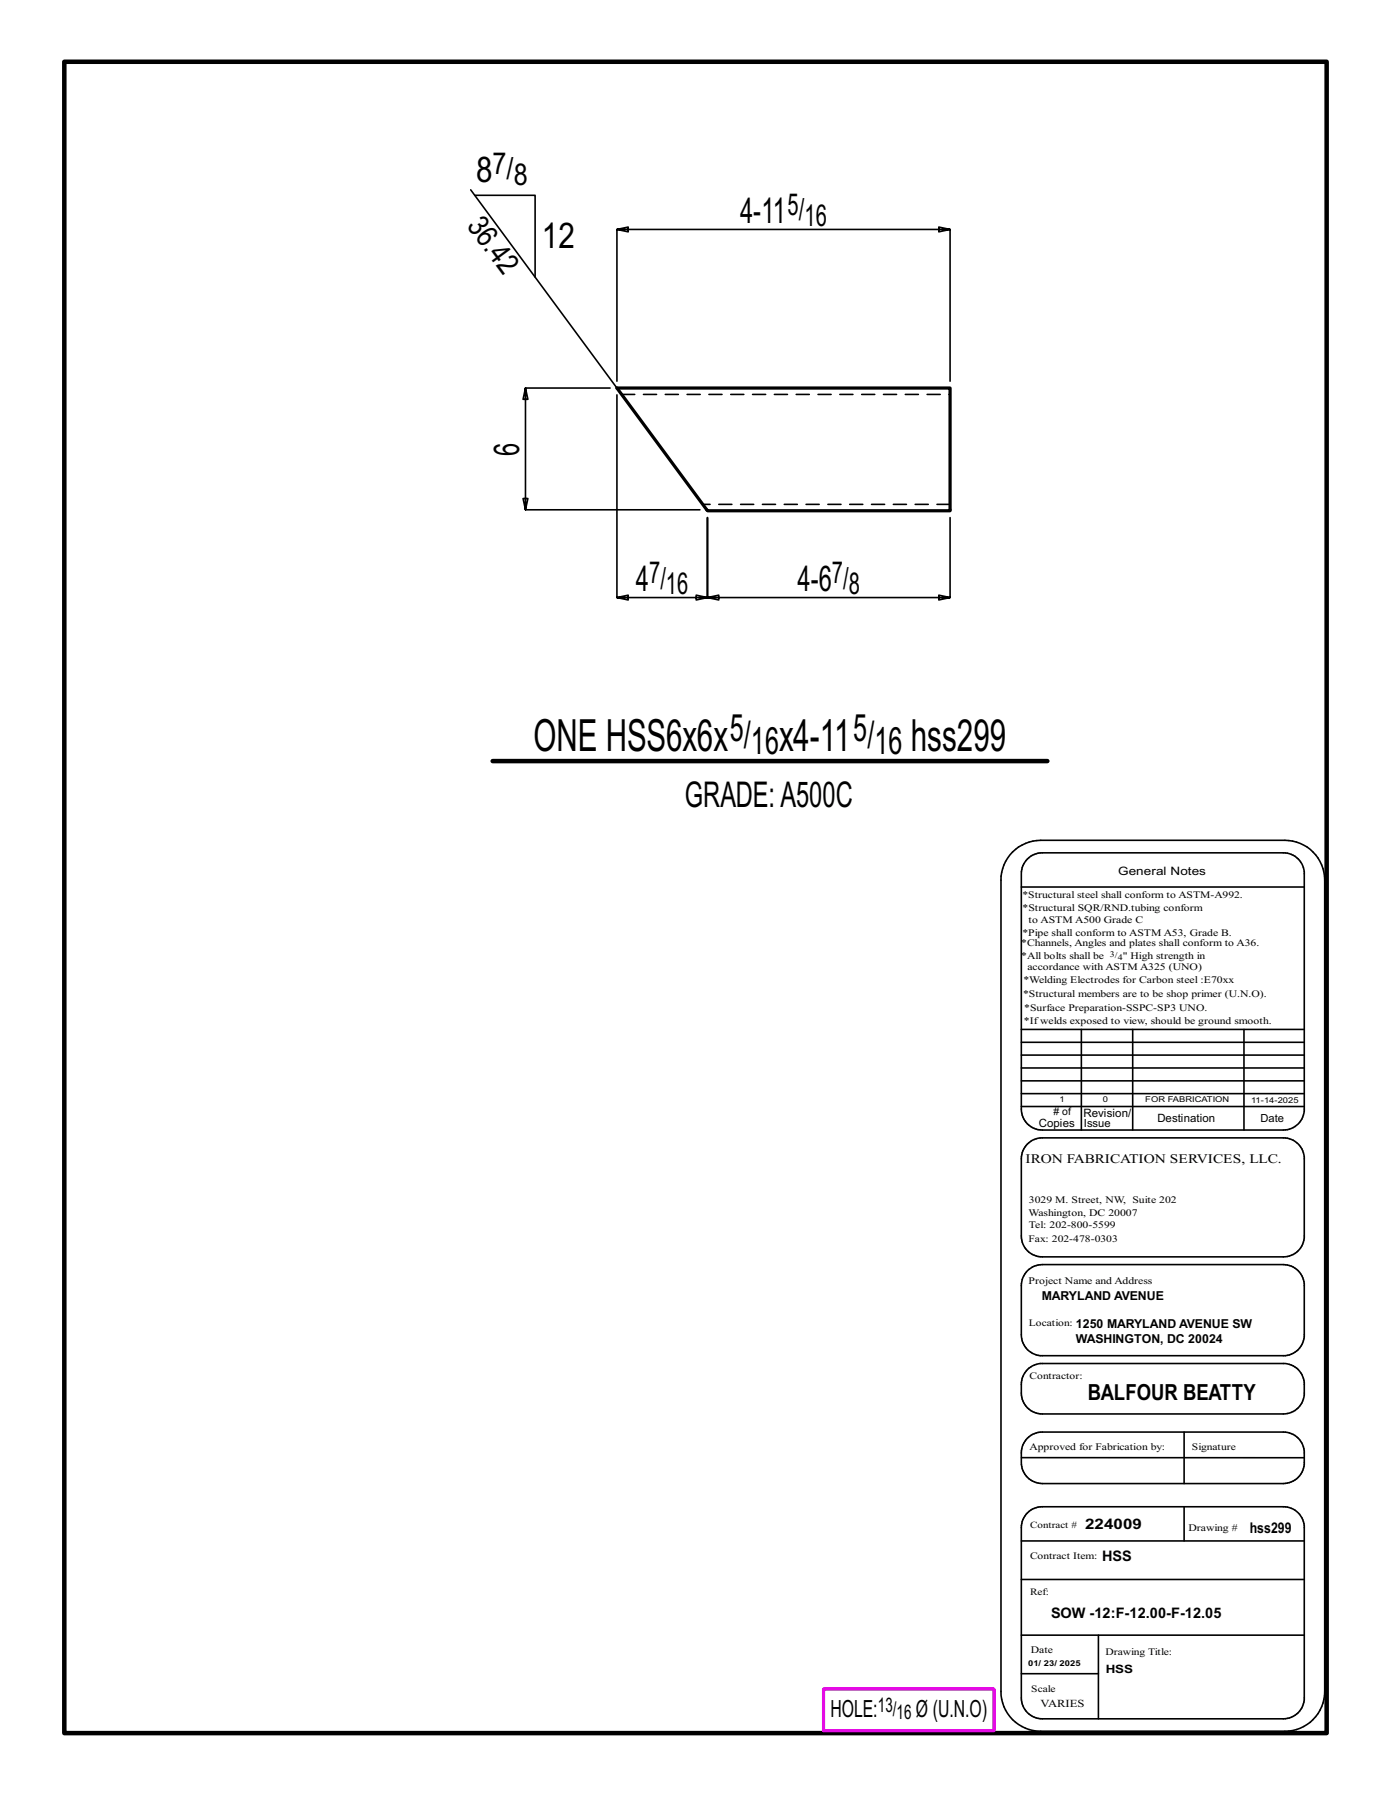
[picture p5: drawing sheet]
<svg xmlns="http://www.w3.org/2000/svg" width="216mm" height="279mm" viewBox="0 0 216 279" stroke-linecap="round" stroke-linejoin="round" font-family="sans-serif">
<defs><g id="words">
<g font-size="6.9">
<text x="82.8" y="116.6">ONE HSS6x6x</text>
<text x="120.9" y="116.6">x4-11</text>
<text x="141.4" y="116.6">hss299</text>
</g>
<g font-size="5.9">
<text x="113.3" y="115">5/</text>
<text x="116.6" y="117.1">16</text>
<text x="132.4" y="115">5/</text>
<text x="135.7" y="117.1">16</text>
</g>
<g font-size="5.5">
<text x="73.9" y="28.3">8</text>
<text x="114.9" y="34.6">4-11</text>
<text x="84.1" y="38.4">12</text>
<text x="80.6" y="70.7" transform="rotate(-90 80.6 70.7)">6</text>
<text x="98.7" y="91.8">4</text>
<text x="123.8" y="91.8">4-6</text>
<text x="106.3" y="125.3">GRADE:A500C</text>
</g>
<g font-size="4.7">
<text x="76.5" y="27">7/</text>
<text x="79.7" y="28.7">8</text>
<text x="72.4" y="35" transform="rotate(54 72.4 35)">36.42</text>
<text x="122.2" y="33.4">5/</text>
<text x="124.9" y="35">16</text>
<text x="100.8" y="90.5">7/</text>
<text x="103.4" y="92.2">16</text>
<text x="129.1" y="90.5">7/</text>
<text x="131.7" y="92.2">8</text>
</g>
<g font-size="3.7">
<text x="128.9" y="266.6">HOLE:</text>
<text x="142.2" y="266.6">Ø (U.N.O)</text>
</g>
<text font-size="3.4" x="168.8" y="217.4">BALFOUR BEATTY</text>
<g font-size="3.1">
<text x="136.3" y="265.8">13/</text>
<text x="139.2" y="266.9">16</text>
</g>
<g font-size="2.3">
<text x="168.4" y="237.3">224009</text>
<text x="194" y="238">hss299</text>
<text x="171" y="242.3">HSS</text>
<text x="163.1" y="251.2">SOW -12:F-12.00-F-12.05</text>
</g>
<text font-size="2" x="159.2" y="180.5">IRON FABRICATION SERVICES, LLC.</text>
<g font-size="1.9">
<text x="161.7" y="201.8">MARYLAND AVENUE</text>
<text x="167" y="208.5">WASHINGTON, DC 20024</text>
<text x="167" y="206.1">1250 MARYLAND AVENUE SW</text>
</g>
<g font-size="1.8">
<text x="173.6" y="135.8">General Notes</text>
<text x="168.2" y="173.3">Revision/</text>
<text x="161.2" y="174.9">Copies</text>
<text x="179.6" y="174.2">Destination</text>
<text x="171.6" y="259.7">HSS</text>
</g>
<g font-size="1.7">
<text x="168.2" y="174.9">Issue</text>
<text x="195.7" y="174.2">Date</text>
<text x="161.5" y="265">VARIES</text>
</g>
<g font-size="1.6">
<text x="158.7" y="141.5">*Structural SQR/RND.tubing conform</text>
<text x="159.7" y="143.3">to ASTM A500 Grade C</text>
<text x="158.5" y="146.9">*Channels, Angles and plates shall conform to A36.</text>
<text x="158.5" y="148.8">*All bolts shall be</text>
<text x="158.7" y="145.2">*Pipe shall conform to ASTM A53, Grade B.</text>
<text x="174.3" y="148.8">&quot; High strength in</text>
<text x="158.8" y="154.8">*Structural members are to be shop primer (U.N.O).</text>
<text x="158.9" y="152.7">*Welding Electrodes for Carbon steel :E70xx</text>
<text x="159.5" y="150.6">accordance with ASTM A325 (UNO)</text>
<text x="158.9" y="158.9">*Ifwelds exposed to view, should be ground smooth.</text>
<text x="159" y="157">*Surface Preparation-SSPC-SP3 UNO.</text>
<text x="163.5" y="173.1"># of</text>
<text x="159.7" y="188.7">Washington, DC 20007</text>
<text x="159.7" y="190.6">Tel: 202-800-5599</text>
<text x="159.7" y="186.8">3029 M. Street, NW, Suite 202</text>
<text x="159.7" y="199.3">Project Name and Address</text>
<text x="159.8" y="225.1">Approved for Fabrication by:</text>
<text x="184.5" y="237.6">Drawing #</text>
<text x="160" y="256.6">Date</text>
</g>
<g font-size="1.5">
<text x="158.7" y="139.4">*Structural steel shall conform to ASTM-A992.</text>
<text x="159.7" y="192.7">Fax: 202-478-0303</text>
<text x="159.7" y="205.8">Location:</text>
<text x="159.8" y="214">Contractor:</text>
<text x="185" y="225.1">Signature</text>
<text x="159.9" y="237.1">Contract #</text>
<text x="159.9" y="241.9">Contract Item:</text>
<text x="159.9" y="247.6">Ref:</text>
<text x="171.6" y="256.9">Drawing Title:</text>
<text x="160.1" y="262.7">Scale</text>
</g>
<g font-size="1.3">
<text x="172.3" y="148.5">3/</text>
<text x="173.5" y="149">4</text>
</g>
<g font-size="1.2">
<text x="164.5" y="171.1">1</text>
<text x="171.2" y="171.1">0</text>
<text x="177.8" y="171.1">FOR FABRICATION</text>
<text x="194.2" y="171.2">11-14-2025</text>
<text x="159.6" y="258.7">01/ 23/ 2025</text>
</g>
</g></defs>
<g fill="none" stroke="#000" stroke-width=".25">
<path d="M73.1 29.5l22.7 30.7M73.7 30.3h9.4v12.7M95.8 59.2v-23.6l1.7 .4v-.8l-1.7 .4h51.7l-1.8 .4v-.8l1.8 .4v23.6M94.7 60.2h-13.1l-.4 1.8h.7l-.3-1.8v18.9l-.4-1.7h.7l-.3 1.7h27M95.8 61.3v31.5l1.7 .3v-.7l-1.7 .4h14l-1.7 .3v-.7l1.7 .4v-12.5v12.5l1.8 .3v-.7l-1.8 .4h37.7l-1.8 .3v-.7l1.8 .4v-12.5M157.2 132.3a6.3 6.3 0 0 1 4.3-1.9h37.9a6.2 6.2 0 0 1 6.2 6.2v126a6.2 6.2 0 0 1-6.2 6.1h-37.9a6.1 6.1 0 0 1-6.1-6.1v-126a6.1 6.1 0 0 1 1.8-4.3zM158.5 137.7h43.9M159.5 133.3a3.3 3.3 0 0 1 2.3-.9h37.4a3.3 3.3 0 0 1 3.2 2.9v37.2a3.2 3.2 0 0 1-3.2 2.9h-37.4a3.2 3.2 0 0 1-3.3-3.2v-36.6a3.2 3.2 0 0 1 1-2.3zM158.5 159.8h43.9M167.8 159.8v15.6M175.8 159.8v15.6M193.1 159.8v15.6"/>
<path d="M158.5 165.8h43.9M158.5 167.8h43.9M158.5 163.8h43.9M158.5 161.8h43.9M158.5 171.8h43.9M158.5 169.8h43.9M159.5 177.6a3.3 3.3 0 0 1 2.3-1h37.4a3.3 3.3 0 0 1 3.2 3v12.6a3.3 3.3 0 0 1-3.2 2.9h-37.4a3.2 3.2 0 0 1-3.3-3.2v-12a3.2 3.2 0 0 1 1-2.3zM159.5 197.2l1-.7 1.3-.2h37.4a3.3 3.3 0 0 1 3.2 2.9v8.3a3.2 3.2 0 0 1-2.9 2.9h-38.1a3.3 3.3 0 0 1-2.9-3.2v-8l.3-.9zM159.5 212.6l.7-.6 1.2-.4h37.8a3.2 3.2 0 0 1 3.2 3v2a3.3 3.3 0 0 1-3.2 2.9h-37.4a3.2 3.2 0 0 1-3.3-3.3v-1.3a3.3 3.3 0 0 1 1-2.3zM158.5 239.2h43.9M158.5 226.3h43.9M159.5 234.8a3.3 3.3 0 0 1 2.3-.9h37.4a3.3 3.3 0 0 1 3.2 2.9v27.1a3.3 3.3 0 0 1-3.2 2.9h-37.4a3.2 3.2 0 0 1-3.3-3.2v-26.5a3.2 3.2 0 0 1 1-2.3z"/>
<path d="M159.5 223.2a3.3 3.3 0 0 1 2.3-.9h37.4a3.3 3.3 0 0 1 3.2 2.9v2.1a3.3 3.3 0 0 1-3.2 3h-37.4a3.3 3.3 0 0 1-3.3-3.3v-1.5a3.2 3.2 0 0 1 1-2.3zM183.8 222.3v8M183.8 233.9v5.3M158.5 245.2h43.9M158.5 259.8h12M158.5 253.8h43.9M170.5 253.8v13"/>
</g>
<path d="M10 9.6h195.9v259.4h-195.9zM76.5 118.1h86.1" fill="none" stroke="#000" stroke-width=".7"/>
<path d="M127.8 262.2h26.5v6.4h-26.5z" fill="none" stroke="#f0f" stroke-width=".5"/>
<path d="M95.8 60.2h51.7v19.1h-37.7z" fill="none" stroke="#000" stroke-width=".5"/>
<path d="M96.5 61.2h51M147.5 78.3h-38.4" fill="none" stroke="#000" stroke-width=".25" stroke-dasharray="2 1.4"/>
<use href="#words"/>
</svg>
